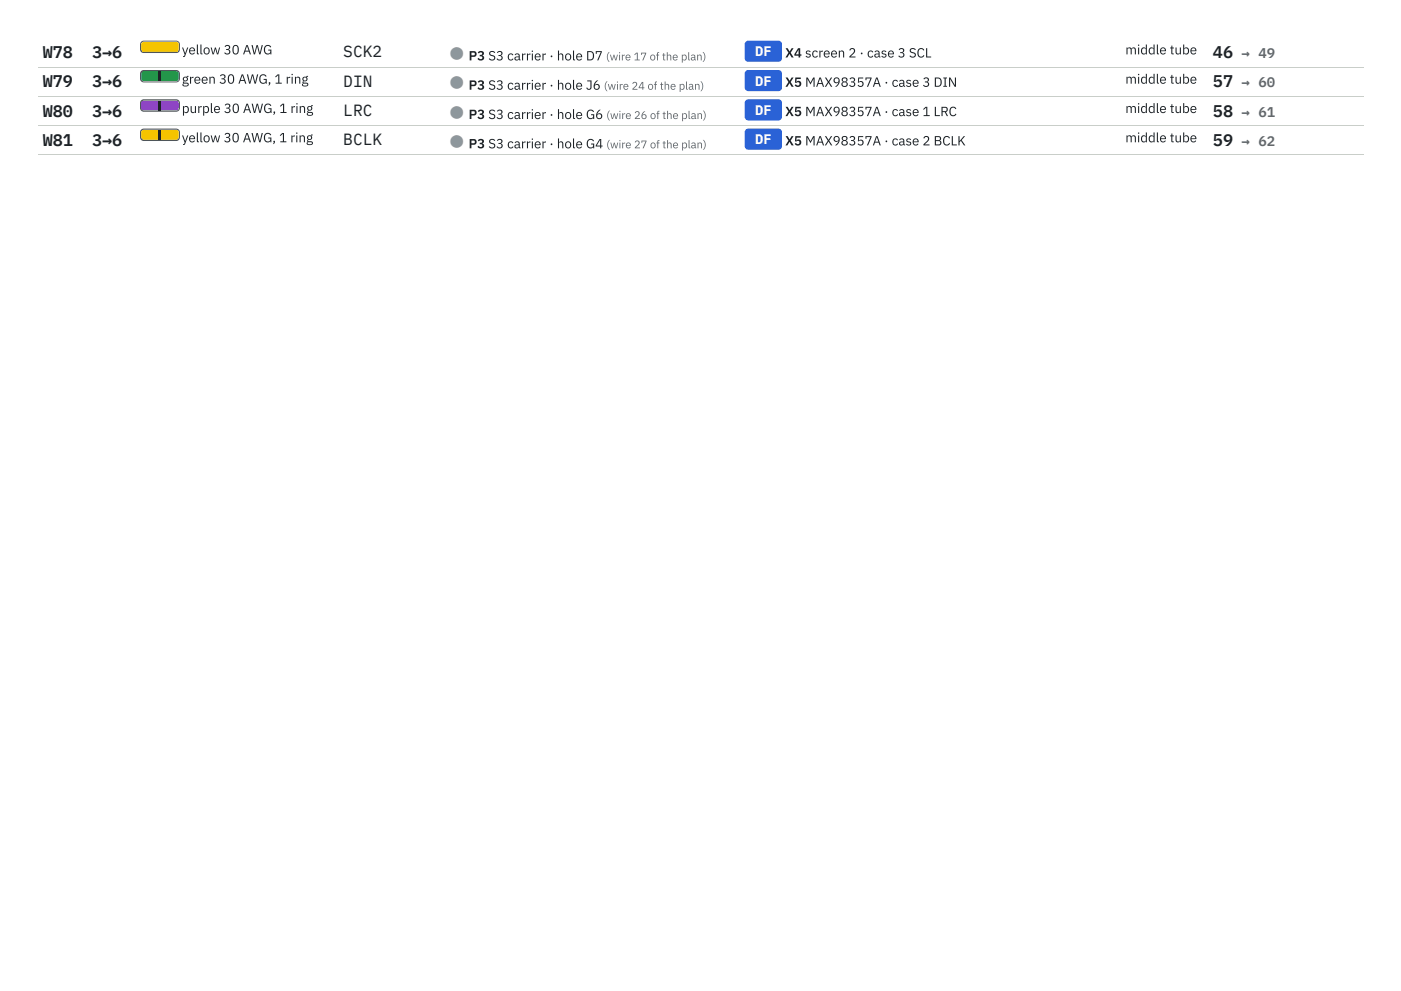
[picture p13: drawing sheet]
<svg xmlns="http://www.w3.org/2000/svg" width="297mm" height="210mm" viewBox="0 0 297 210" stroke-linecap="round" stroke-linejoin="round" font-family="sans-serif">
<defs><g id="words">
<g font-size="4.5" fill="#8e979c">
<text x="95.5" y="12.6">●</text>
<text x="95.5" y="18.8">●</text>
<text x="95.5" y="25">●</text>
<text x="95.5" y="31.2">●</text>
</g>
<g font-size="3.6" fill="#1d2226">
<text x="9.1" y="12.3">W78</text>
<text x="19.5" y="12.3">3→6</text>
<text x="257.2" y="12.3">46</text>
<text x="9.1" y="18.5">W79</text>
<text x="19.5" y="18.5">3→6</text>
<text x="257.2" y="18.5">57</text>
<text x="9.1" y="24.8">W80</text>
<text x="19.5" y="24.8">3→6</text>
<text x="257.2" y="24.8">58</text>
<text x="9.1" y="31">W81</text>
<text x="19.5" y="31">3→6</text>
<text x="257.2" y="31">59</text>
</g>
<g font-size="3.4" fill="#1d2226">
<text x="72.8" y="12.2">SCK2</text>
<text x="72.8" y="18.4">DIN</text>
<text x="72.8" y="24.6">LRC</text>
<text x="72.8" y="30.8">BCLK</text>
</g>
<g font-size="3" fill="#5e676d">
<text x="263.2" y="12.3">→ 49</text>
<text x="263.2" y="18.5">→ 60</text>
<text x="263.2" y="24.8">→ 61</text>
<text x="263.2" y="31">→ 62</text>
</g>
<g font-size="2.9" fill="#fff">
<text x="160.1" y="11.9">DF</text>
<text x="160.1" y="18.2">DF</text>
<text x="160.1" y="24.4">DF</text>
<text x="160.1" y="30.6">DF</text>
</g>
<g font-size="2.8" fill="#1d2226">
<text x="38.6" y="11.5">yellow 30 AWG</text>
<text x="238.6" y="11.5">middle tube</text>
<text x="38.6" y="17.8">green 30 AWG, 1 ring</text>
<text x="99.4" y="12.8">P3 S3 carrier · hole D7</text>
<text x="166.5" y="12.2">X4 screen 2 · case 3 SCL</text>
<text x="238.6" y="17.8">middle tube</text>
<text x="38.6" y="24">purple 30 AWG, 1 ring</text>
<text x="99.4" y="19">P3 S3 carrier · hole J6</text>
<text x="166.5" y="18.4">X5 MAX98357A · case 3 DIN</text>
<text x="238.6" y="24">middle tube</text>
<text x="99.4" y="25.3">P3 S3 carrier · hole G6</text>
<text x="166.5" y="24.6">X5 MAX98357A · case 1 LRC</text>
<text x="38.6" y="30.2">yellow 30 AWG, 1 ring</text>
<text x="99.4" y="31.5">P3 S3 carrier · hole G4</text>
<text x="166.5" y="30.9">X5 MAX98357A · case 2 BCLK</text>
<text x="238.6" y="30.2">middle tube</text>
</g>
<g font-size="2.4" fill="#5e676d">
<text x="128.5" y="12.8">(wire 17 of the plan)</text>
<text x="128" y="19">(wire 24 of the plan)</text>
<text x="128.5" y="25.3">(wire 26 of the plan)</text>
<text x="128.5" y="31.5">(wire 27 of the plan)</text>
</g>
</g></defs>
<path d="M8 14.2h281M8 20.4h281M8 26.7h281M8 32.9h281" fill="none" stroke="#c9cec9" stroke-width=".21"/>
<path d="M29.9 8.9l.6-.3h6.9a.79 .79 0 0 1 .8 .8v1.1a.79 .79 0 0 1-.8 .8h-6.9a.79 .79 0 0 1-.8-.8v-1.1z" fill="#4c555b"/>
<path d="M30 8.9h7.9v2.1h-7.9z" fill="#f5c400"/>
<path d="M157.9 8.6h7.9v4.5h-7.9z" fill="#2a62d6"/>
<path d="M29.9 15.1l.6-.3h6.9a.79 .79 0 0 1 .8 .8v1.1a.79 .79 0 0 1-.8 .8h-6.9a.79 .79 0 0 1-.8-.8v-1.1z" fill="#4c555b"/>
<path d="M30 15.1h7.9v2.1h-7.9z" fill="#23964a"/>
<path d="M33.7 15.1h.5v2.1h-.5z" fill="#1d2226"/>
<path d="M157.9 14.8h7.9v4.5h-7.9z" fill="#2a62d6"/>
<path d="M29.9 21.3l.6-.2h6.9a.79 .79 0 0 1 .8 .8v1a.79 .79 0 0 1-.8 .8h-6.9a.79 .79 0 0 1-.8-.8v-1z" fill="#4c555b"/>
<path d="M30 21.3h7.9v2.1h-7.9z" fill="#8e44c4"/>
<path d="M33.7 21.3h.5v2.1h-.5z" fill="#1d2226"/>
<path d="M157.9 21.1h7.9v4.5h-7.9z" fill="#2a62d6"/>
<path d="M29.9 27.5l.6-.2h6.9a.79 .79 0 0 1 .8 .8v1a.79 .79 0 0 1-.8 .8h-6.9a.79 .79 0 0 1-.8-.8v-1z" fill="#4c555b"/>
<path d="M30 27.5h7.9v2.2h-7.9z" fill="#f5c400"/>
<path d="M33.7 27.5h.5v2.2h-.5z" fill="#1d2226"/>
<path d="M157.9 27.3h7.9v4.5h-7.9z" fill="#2a62d6"/>
<use href="#words"/>
</svg>
